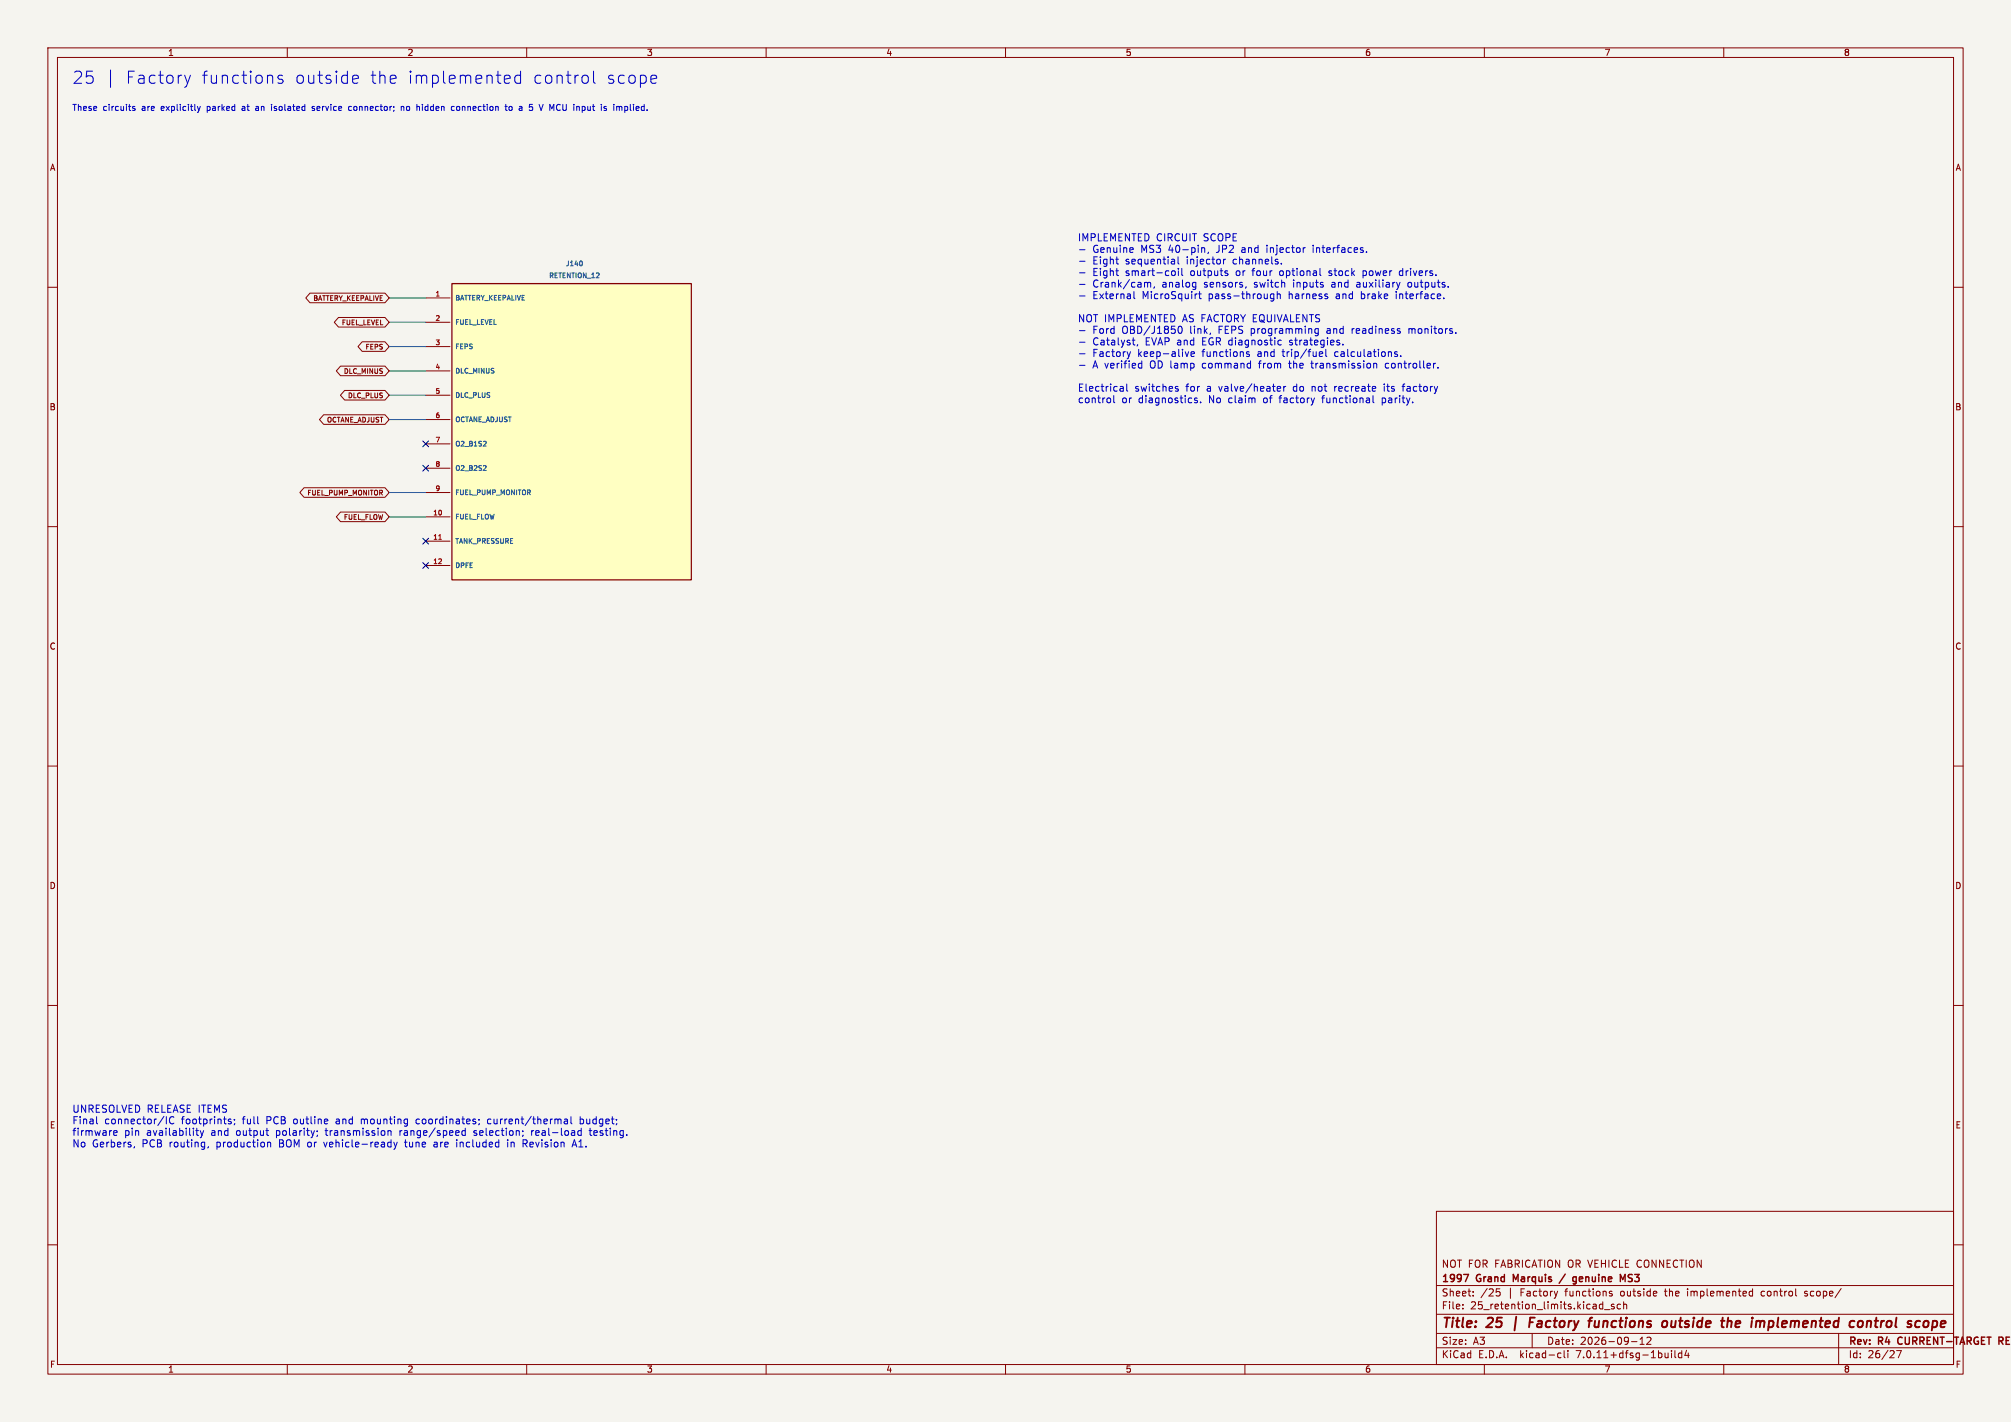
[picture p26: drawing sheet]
<svg xmlns="http://www.w3.org/2000/svg" width="420mm" height="297mm" viewBox="0 0 420 297" stroke-linecap="round" stroke-linejoin="round" font-family="sans-serif">
<defs><g id="words">
<g font-size="3.5" fill="#0000c2">
<text x="15" y="17.7">25</text>
<text x="26" y="17.7">Factory</text>
<text x="41.8" y="17.7">functions</text>
<text x="61.2" y="17.7">outside</text>
<text x="76.9" y="17.7">the</text>
<text x="84.7" y="17.7">implemented</text>
<text x="110.8" y="17.7">control</text>
<text x="126.1" y="17.7">scope</text>
</g>
<g font-size="2.8" fill="#840000">
<text x="301" y="277.9">Title:</text>
<text x="310.6" y="277.9">25</text>
<text x="316.8" y="277.9">|</text>
<text x="321" y="277.9">Factory</text>
<text x="334.3" y="277.9">functions</text>
<text x="350.4" y="277.9">outside</text>
<text x="363.6" y="277.9">the</text>
<text x="370.6" y="277.9">implemented</text>
<text x="392" y="277.9">control</text>
<text x="404.9" y="277.9">scope</text>
</g>
<g font-size="2.1" fill="#0000c2">
<text x="225" y="50.7">IMPLEMENTED CIRCUIT</text>
<text x="228.2" y="53.1">Genuine</text>
<text x="238.3" y="53.1">MS3</text>
<text x="244.2" y="53.1">40-pin,</text>
<text x="251.4" y="50.7">SCOPE</text>
<text x="254.3" y="53.1">JP2</text>
<text x="259.7" y="53.1">and</text>
<text x="265.1" y="53.1">injector</text>
<text x="274.9" y="53.1">interfaces.</text>
<text x="228.2" y="55.5">Eight</text>
<text x="228.2" y="58">Eight</text>
<text x="235.1" y="55.5">sequential</text>
<text x="235.1" y="58">smart-coil</text>
<text x="248" y="55.5">injector</text>
<text x="248.8" y="58">outputs</text>
<text x="257.8" y="55.5">channels.</text>
<text x="258.4" y="58">or</text>
<text x="262" y="58">four</text>
<text x="267.8" y="58">optional</text>
<text x="278.2" y="58">stock</text>
<text x="285.5" y="58">power</text>
<text x="293.3" y="58">drivers.</text>
<text x="228.2" y="60.4">Crank/cam,</text>
<text x="228.2" y="62.8">External</text>
<text x="238.6" y="62.8">MicroSquirt</text>
<text x="242.7" y="60.4">analog</text>
<text x="251.6" y="60.4">sensors,</text>
<text x="252.5" y="62.8">pass-through</text>
<text x="262.2" y="60.4">switch</text>
<text x="269.4" y="62.8">harness</text>
<text x="270.5" y="60.4">inputs</text>
<text x="278.7" y="60.4">and</text>
<text x="279.4" y="62.8">and</text>
<text x="284" y="60.4">auxiliary</text>
<text x="284.8" y="62.8">brake</text>
<text x="292.2" y="62.8">interface.</text>
<text x="294.9" y="60.4">outputs.</text>
<text x="225" y="67.6">NOT IMPLEMENTED AS FACTORY EQUIVALENTS</text>
<text x="228.2" y="70">Ford</text>
<text x="234.4" y="70">OBD/J1850</text>
<text x="248.7" y="70">link,</text>
<text x="254.8" y="70">FEPS programming</text>
<text x="277.7" y="70">and</text>
<text x="283" y="70">readiness</text>
<text x="295" y="70">monitors.</text>
<text x="228.2" y="72.4">Catalyst,</text>
<text x="228.2" y="74.9">Factory</text>
<text x="228.2" y="77.3">A verified</text>
<text x="237.7" y="74.9">keep-alive</text>
<text x="239.2" y="72.4">EVAP and</text>
<text x="240.3" y="77.3">OD lamp</text>
<text x="251.3" y="74.9">functions</text>
<text x="251.3" y="72.4">EGR diagnostic</text>
<text x="251.5" y="77.3">command</text>
<text x="262.9" y="74.9">and</text>
<text x="263.5" y="77.3">from</text>
<text x="268.3" y="74.9">trip/fuel</text>
<text x="269.9" y="72.4">strategies.</text>
<text x="270" y="77.3">the</text>
<text x="274.8" y="77.3">transmission</text>
<text x="279.3" y="74.9">calculations.</text>
<text x="290.3" y="77.3">controller.</text>
<text x="225" y="82.1">Electrical</text>
<text x="236.9" y="82.1">switches</text>
<text x="247.7" y="82.1">for</text>
<text x="252.2" y="82.1">a</text>
<text x="254.8" y="82.1">valve/heater</text>
<text x="270.5" y="82.1">do</text>
<text x="274.5" y="82.1">not</text>
<text x="279.4" y="82.1">recreate</text>
<text x="289.9" y="82.1">its</text>
<text x="294" y="82.1">factory</text>
<text x="225" y="84.5">control</text>
<text x="234.2" y="84.5">or</text>
<text x="237.8" y="84.5">diagnostics.</text>
<text x="252.6" y="84.5">No</text>
<text x="256.8" y="84.5">claim</text>
<text x="264.3" y="84.5">of</text>
<text x="267.8" y="84.5">factory</text>
<text x="276.9" y="84.5">functional</text>
<text x="289.5" y="84.5">parity.</text>
<text x="15" y="232.7">UNRESOLVED RELEASE ITEMS</text>
<text x="15" y="235.1">Final</text>
<text x="15" y="237.5">firmware</text>
<text x="15" y="240">No</text>
<text x="19.2" y="240">Gerbers,</text>
<text x="21.8" y="235.1">connector/IC</text>
<text x="25.9" y="237.5">pin</text>
<text x="29.7" y="240">PCB</text>
<text x="30.7" y="237.5">availability</text>
<text x="35.5" y="240">routing,</text>
<text x="38" y="235.1">footprints;</text>
<text x="44.3" y="237.5">and</text>
<text x="45.5" y="240">production</text>
<text x="49.6" y="237.5">output</text>
<text x="50.8" y="235.1">full</text>
<text x="55.9" y="235.1">PCB</text>
<text x="58.1" y="237.5">polarity;</text>
<text x="58.7" y="240">BOM or</text>
<text x="61.7" y="235.1">outline</text>
<text x="68.4" y="240">vehicle-ready</text>
<text x="68.6" y="237.5">transmission</text>
<text x="70.7" y="235.1">and</text>
<text x="76.1" y="235.1">mounting</text>
<text x="84.2" y="237.5">range/speed</text>
<text x="85.5" y="240">tune</text>
<text x="87.8" y="235.1">coordinates;</text>
<text x="91.6" y="240">are</text>
<text x="96.5" y="240">included</text>
<text x="99.8" y="237.5">selection;</text>
<text x="102.8" y="235.1">current/thermal</text>
<text x="107.3" y="240">in</text>
<text x="110.7" y="240">Revision</text>
<text x="112" y="237.5">real-load</text>
<text x="121.3" y="240">A1.</text>
<text x="122.3" y="235.1">budget;</text>
<text x="124.4" y="237.5">testing.</text>
</g>
<g font-size="2.1" fill="#840000">
<text x="301" y="268.2">1997</text>
<text x="301" y="265">NOT FOR FABRICATION OR VEHICLE CONNECTION</text>
<text x="308.4" y="268.2">Grand</text>
<text x="316.7" y="268.2">Marquis</text>
<text x="330.4" y="268.2">genuine</text>
<text x="340.8" y="268.2">MS3</text>
<text x="301" y="273.7">File:</text>
<text x="301" y="271">Sheet:</text>
<text x="307.1" y="273.7">25_retention_limits.kicad_sch</text>
<text x="309.2" y="271">/25</text>
<text x="314.9" y="271">|</text>
<text x="317.7" y="271">Factory</text>
<text x="327.2" y="271">functions</text>
<text x="338.8" y="271">outside</text>
<text x="348.3" y="271">the</text>
<text x="353.1" y="271">implemented</text>
<text x="368.7" y="271">control</text>
<text x="377.9" y="271">scope/</text>
<text x="301" y="281.1">Size:</text>
<text x="307.6" y="281.1">A3</text>
<text x="323" y="281.1">Date:</text>
<text x="330" y="281.1">2026-09-12</text>
<text x="386" y="281.3">Rev:</text>
<text x="392.4" y="281.3">R4</text>
<text x="397" y="281.3">CURRENT-TARGET</text>
<text x="418.7" y="281.3">RE</text>
<text x="301" y="283.9">KiCad</text>
<text x="308.7" y="283.9">E.D.A.</text>
<text x="317.6" y="283.9">kicad-cli</text>
<text x="329.5" y="283.9">7.0.11+dfsg-1build4</text>
<text x="386" y="283.9">Id:</text>
<text x="390.1" y="283.9">26/27</text>
</g>
<g font-size="1.8" fill="#840000">
<text x="35" y="11.9">1</text>
<text x="85" y="11.9">2</text>
<text x="135" y="11.9">3</text>
<text x="185" y="11.9">4</text>
<text x="235" y="11.9">5</text>
<text x="285" y="11.9">6</text>
<text x="335" y="11.9">7</text>
<text x="385" y="11.9">8</text>
<text x="10.3" y="35.9">A</text>
<text x="408.3" y="35.9">A</text>
<text x="10.3" y="85.9">B</text>
<text x="408.2" y="85.9">B</text>
<text x="10.3" y="135.9">C</text>
<text x="408.2" y="135.9">C</text>
<text x="10.3" y="185.9">D</text>
<text x="408.2" y="185.9">D</text>
<text x="10.3" y="235.9">E</text>
<text x="408.3" y="235.9">E</text>
<text x="10.3" y="285.9">F</text>
<text x="35" y="286.9">1</text>
<text x="85" y="286.9">2</text>
<text x="135" y="286.9">3</text>
<text x="185" y="286.9">4</text>
<text x="235" y="286.9">5</text>
<text x="285" y="286.9">6</text>
<text x="335" y="286.9">7</text>
<text x="385" y="286.9">8</text>
<text x="408.3" y="285.9">F</text>
</g>
<g font-size="1.8" fill="#0000c2">
<text x="15" y="23.5">These</text>
<text x="21.5" y="23.5">circuits</text>
<text x="29.7" y="23.5">are</text>
<text x="33.9" y="23.5">explicitly</text>
<text x="43.7" y="23.5">parked</text>
<text x="51.2" y="23.5">at</text>
<text x="54.3" y="23.5">an</text>
<text x="57.7" y="23.5">isolated</text>
<text x="66.5" y="23.5">service</text>
<text x="74.3" y="23.5">connector;</text>
<text x="85.4" y="23.5">no</text>
<text x="88.9" y="23.5">hidden</text>
<text x="96.4" y="23.5">connection</text>
<text x="107.9" y="23.5">to</text>
<text x="110.9" y="23.5">a</text>
<text x="113.2" y="23.5">5</text>
<text x="115.6" y="23.5">V MCU input</text>
<text x="129" y="23.5">is</text>
<text x="131.9" y="23.5">implied.</text>
</g>
<g font-size="1.4" fill="#006464">
<text x="114.6" y="58.3">RETENTION_12</text>
<text x="118.1" y="55.8">J140</text>
<text x="95" y="63">BATTERY_KEEPALIVE</text>
<text x="95" y="68">FUEL_LEVEL</text>
<text x="95" y="73.1">FEPS</text>
<text x="95" y="78.2">DLC_MINUS</text>
<text x="95" y="83.3">DLC_PLUS</text>
<text x="95" y="88.4">OCTANE_ADJUST</text>
<text x="95" y="93.4">O2_B1S2</text>
<text x="95" y="98.5">O2_B2S2</text>
<text x="95" y="103.6">FUEL_PUMP_MONITOR</text>
<text x="95" y="108.7">FUEL_FLOW</text>
<text x="95" y="113.8">TANK_PRESSURE</text>
<text x="95" y="118.8">DPFE</text>
</g>
<g font-size="1.4" fill="#840000">
<text x="65.3" y="63">BATTERY_KEEPALIVE</text>
<text x="71.2" y="68.1">FUEL_LEVEL</text>
<text x="76.2" y="73.2">FEPS</text>
<text x="71.7" y="78.3">DLC_MINUS</text>
<text x="72.5" y="83.4">DLC_PLUS</text>
<text x="68.1" y="88.4">OCTANE_ADJUST</text>
<text x="64" y="103.7">FUEL_PUMP_MONITOR</text>
<text x="71.7" y="108.8">FUEL_FLOW</text>
</g>
<g font-size="1.4" fill="#a90000">
<text x="90.8" y="62">1</text>
<text x="90.8" y="67.1">2</text>
<text x="90.8" y="72.1">3</text>
<text x="90.8" y="77.2">4</text>
<text x="90.8" y="82.3">5</text>
<text x="90.8" y="87.4">6</text>
<text x="90.8" y="92.5">7</text>
<text x="90.8" y="97.5">8</text>
<text x="90.4" y="107.7">10</text>
<text x="90.8" y="102.6">9</text>
<text x="90.4" y="112.8">11</text>
<text x="90.4" y="117.9">12</text>
</g>
</g></defs>
<path d="M0 0h420v297h-420z" fill="#f5f4ef" stroke="#f5f4ef" stroke-width=".21"/>
<g fill="none" stroke="#840000" stroke-width=".21">
<path d="M10 10h400v277h-400zM12 12h396v273h-396zM60 10v2M110 10v2M160 10v2M210 10v2M260 10v2M310 10v2M360 10v2M10 60h2M408 60h2M64.7 61.2h15.7l.9 1-.9 1h-15.7l-.8-1z"/>
<path d="M70.7 66.3h9.7l.9 1-.9 1h-9.7l-.9-1zM71.1 76.5h9.3l.9 1-.9 1h-9.3l-.9-1zM75.6 71.4h4.8l.9 1-.9 1h-4.8l-.8-1zM88.9 62.2h5.1M88.9 67.3h5.1M88.9 72.4h5.1M88.9 77.5h5.1M67.6 86.6h12.8l.9 1-.9 1h-12.8l-.9-1zM72 81.5h8.4l.9 1.1-.9 1h-8.4l-.9-1zM88.9 82.6h5.1M88.9 87.6h5.1M88.9 92.7h5.1"/>
<path d="M88.9 97.8h5.1M10 110h2M63.5 101.9h16.9l.9 1-.9 1h-16.9l-.9-1zM71.1 106.9h9.3l.9 1.1-.9 1h-9.3l-.9-1zM88.9 108h5.1M88.9 113h5.1M88.9 118.1h5.1M88.9 102.9h5.1M408 110h2M10 160h2M408 160h2M10 210h2"/>
<path d="M408 210h2M10 260h2M300 253h108v32h-108zM408 260h2M300 278.5h108M300 274.5h108M300 268.5h108M305.5 273.2v.2M305.5 272.5v.1M307.7 270.5v.2M307.7 269.8v.1M312.5 269.2h.7"/>
<path d="M312.7 269.8h.3l.3 .2-.1 .6-.5 .1M320 278.5v3M335.1 273.5h1.1M336.2 270.1l.5 .2v.2l-.2 .2-.4-.1M336.2 269.8h.5M337.1 272.5l-.4-.1-.2 .2 .1 .2 .5 .2v.3h-.6M338.4 272.5l-.4-.1-.3 .3 .2 .6h.5M339.1 272.5l.2-.1 .4 .1v.9M339.1 271.9v1.5M342.5 279.7l.4-.4v1.5M343.9 279.4l.6-.1 .3 .4-.9 1.1h.9M352.4 269.2v.1"/>
<path d="M352.4 269.7v1M365.6 269.7l.4 .1M366 270.6l-.4 .1M366 269.2v1.5M368.1 269.7l-.3 .3v.4l.3 .3M376.9 270.6l.4 .1M377.3 269.7l-.4 .2v.2l.4 .1M384 278.5v6.5M60 285v2M110 285v2M160 285v2M210 285v2"/>
<path d="M260 285v2M300 281.5h108M310 285v2M325.6 282.6l.4 .1M326 283.5l-.4 .1M326.7 282.1v1.3l.2 .2M327.4 282.1v.1M327.4 282.6v1M340.7 280.2h1.2M342.5 280.8h.9M349.1 282.1v.1M349.1 282.6v1"/>
<path d="M349.8 282.1v1.3l.2 .2M351.2 282.7l-.4-.1-.3 .3 .2 .6h.5M351.2 282.1v1.5M352.2 282l-.3 1.1h.9M352.6 282.6v1M360 285v2M396.1 282.1h1l-.7 1.5"/>
</g>
<path d="M305.7 266.2h1l-.7 1.5M316.5 267.3l-.5-1.1v1.5M326.9 266.1l-1.3 1.9M329.2 266.7v1.2l-.3 .3-.4-.1M329.2 266.8l-.4-.1-.3 .3 .1 .6h.6M338.9 267.3l.5-1.1v1.5M340 267.6l.3 .1M340.3 266.2l-.3 .3 .3 .4M396.5 279.5l-.2 .4 .2 .7M418.2 279.4l-.7-.1v1.5M418.2 280l-.7 .1M417.8 280.1l.5 .7" fill="none" stroke="#840000" stroke-width=".3"/>
<g fill="none" stroke="#840000" stroke-width=".4">
<path d="M319.5 276.2h.6M320.5 275.2h-.9l-.3 2M331.7 275.9h.8M332.5 275.2l-.4 .1M333.1 275.9v1.2h.6M347.6 275.9l.5 .1 .1 .3-.1 .5-.4 .4M349.1 275.9v1.2h.6M361.1 275.9h.3l.3 .3-.2 1M363.2 275.9h-.4l-.3 .3v.9l.5 .1M363.4 276.3l-.9 .2M369.3 277.1l.6 .1M369.5 275.9l-.2 2"/>
<path d="M370.1 275.9l-.6 .1M389 276.1v.7M390 276.1l.3-.2 .4 .1v1.2M390 275.9l-.2 1.3M402.5 275.9l.3 .4-.2 .7M403.5 277.1l.6 .1M403.7 275.9l-.3 2M404.3 275.9l-.6 .1"/>
</g>
<path d="M94.4 59.2h50v61.9h-50z" fill="#ffffc2" stroke="#ffffc2" stroke-width=".21"/>
<path d="M94.4 59.2h50v61.9h-50z" fill="none" stroke="#840000" stroke-width=".25"/>
<path d="M91.6 112.6h.6" fill="none" stroke="#a90000" stroke-width=".21"/>
<path d="M121.5 54.6l.1 .3-.1 .6M101.4 92.2l.1 .4-.6 .6h.6M101.4 97.3l.1 .4-.6 .5h.6" fill="none" stroke="#006464" stroke-width=".21"/>
<g fill="none" stroke="#0000c2" stroke-width=".21">
<path d="M23.1 14.6v3.6M38.6 15.7l.6 1.7M39.2 17.4l-.3 .6M39.8 15.7l-.6 1.7M59 15.8l-.6-.1-.4 .4 .2 .3 .8 .3 .1 .2-.1 .4-.2 .1-.8-.1M73.6 17l.4 .4 .7-.1M73.6 16.1l.4-.4h.5l.3 .4v.2l-1.2 .3M105.7 15.7l.7 .1 .1 .5-1.2 .3M106.4 17.3l-.7 .1M108.7 15.8l-.7-.1-.5 .5v.7l.2 .4 .3 .1 .7-.1M108.7 14.9v2.5M122.4 15.7l.5 .5v.7l-.5 .5"/>
<path d="M124 14.9v2.1l.3 .4M136.3 15.7l.7 .1 .1 .5-1.2 .3M137 17.3l-.7 .1M28.2 22.3l-.3-.1-.2 .2v.2l.5 .1v.3h-.5M41.2 22.2l.3 .9M41.5 23.1l-.3 .4M41.8 22.2l-.3 .9M50.7 22.2l-.1 .1M50.7 22.6l-.2 .2 .2 .3M53.8 22.2l-.4 .1M53.9 22.6h-.3l-.2 .2v.2l.5 .1M56.7 21.8v.1"/>
<path d="M65.7 22.3l-.3-.1-.2 .2v.2l.5 .1v.3h-.5M73.4 22.3l-.4-.1-.2 .3 .1 .5h.5M83.8 22.3h.5v.8M83.8 22.2v.9M84.9 22.3v.7M87.1 21.8v1.3M88.2 21.8v.1M88.2 22.2v.9M94.5 22.2l.4 .1M94.9 23l-.4 .1M95.9 22.3l-.3-.1-.2 .3 .1 .5h.4M105.5 22.2h.4"/>
<path d="M105.6 21.8v1.1l.3 .2M106.4 22.3l.3-.1 .3 .3v.3l-.3 .3-.4-.3zM111.2 21.8h-.6l-.1 .6M112.6 21.8l.4 1.3M115.2 22.7l-.4-.9v1.3M128.2 21.8v.1M128.2 22.2v.9M130.9 22.2l.2 .3v.3l-.2 .3M225.5 52.2h1.1M225.5 54.6h1.1M225.5 57h1.1M225.5 59.4h1.1"/>
<path d="M239.2 59l.5 .2M239.7 59.2l.2-.2h.3l.1 1M239.7 59.2v.8M241.1 59.9l-.1 .3M244.8 56.6l-.1 .1M245.2 56.6l.3 .2v.5l-.3 .3-.5-.2M245.2 54.2l.1 .9M245.3 55.1h-.1M245.3 54.5l-.1 .1M246 53.6v1.3l.2 .2M246.1 56.1v.1M246.1 56.6v1"/>
<path d="M246.8 56.1v1.2l.2 .3M249.7 59v1.2l-.1 .2M249.7 59.9l-.1 .1M251 51.8h.5l.1 .9M252.4 52.7l-.2 .2M255.5 54.1v1M256 54.1l-.5 .3M256.2 57.1l.3 .2-.3 .3M256.2 56.6h.2M260.2 59.9l-.1 .3M267.6 55v.1M272.5 51.7h.1"/>
<path d="M274.2 51.2v.2M274.2 51.7v1M275.7 57.3l.2 .3M277.5 57.5l.2 .1M277.6 56.6v.4M283.4 59.5v.4M284.7 57.5l.4 .1M284.7 56.6v1.5M285.1 56.6h-.4M285.4 52.6v.1M292.8 56.6h-.4l-.2 .2 .1 .6 .5 .2M294.3 59l-.3 .3v.4l.3 .3"/>
<path d="M225.5 61.8h1.1M225.5 69.1h1.1M225.5 71.5h1.1M225.5 73.9h1.1M225.5 76.3h1.1M236.1 73.5l-.4 1M236.5 71h.5M236.7 72h.3M236.8 60.9v1.3l.2 .2M237.6 72l-.1 .3M238.5 75.4v1.5M238.5 76.8l-.5 .1"/>
<path d="M246.1 68.4l-.1 .7 .2 .4 .2 .1 .4-.3v-.9M247.5 73.5l.4 1 .3-1M248.7 74l.8-.2-.1-.3h-.4l-.3 .2 .1 .7h.6M250 61.4l-.3 .1M250.3 61.4h.6M250.5 60.9v1.3l.4 .2M260.4 73.5v.4l.5 .1 .1 .2-.3 .3-.4-.1M265.3 62.1l.3 .3 .4-.1M266 61.5l-.4-.1-.3 .3M266 61.4v1.2l-.3 .3-.3-.1M266.7 61.5l.3-.1 .3 .1 .1 .9M266.7 60.9v1.5"/>
<path d="M267 72h.6M274 75.4v1.3l.2 .2M275.3 68.7l-.4-.1-.3 .3 .1 .7h.6M275.3 68.6v1.2l-.3 .3h-.3M275.6 74.4h.6M276.2 73.5v.3l-.7 .2M276.9 73v1.2l.2 .3M280.5 71.9v.1M282.4 68.6v1M282.5 68.7l-.1 .2M287 75.9h.5v1M289.9 75.9h-.4l-.2 .3 .1 .5 .5 .2"/>
<path d="M291.3 73.9l.5 .1 .1 .2-.2 .3-.5-.1M291.3 73.5h.5M291.6 61.4v1M292.5 74.3v.2M294.2 68.6v1M294.5 68.6l-.3 .2M300.3 76.7v.2M301.5 62.2v.2M231.8 83.2l.2 .2-.2 .7M232.6 82.6v1.3l.2 .2M234 80.8h.5l.1 .9M234 81.6h.6"/>
<path d="M234.6 81.1l-.6 .1M235.3 80.2v1.3l.2 .2M245.5 81.1l.6 .3-.1 .2-.4 .1M245.5 80.8h.5M250 83.2l-.3-.1-.2 .2v.3l.5 .1v.4h-.5M250.7 84v.1M266.8 80.8l.4-.1 .3 .4-.8 .1M266.8 81.6h.6M268.1 80.7v1M268.5 80.7l-.4 .3M276 83.1h.6M278.7 80.7v1"/>
<path d="M278.9 80.8l-.2 .2M286.7 82.6v1.3l.3 .2M288.7 84.1h.4M288.7 83.1v1.5M289.1 80.2v.2M289.1 80.7v1M289.1 83.1l-.4 .1M292.8 80.7h.6M293.4 80.2l-.4 .2v1.3M20.2 233.2v1.3l.2 .2M23.7 236.6l.8-.1-.1-.3-.4-.1-.3 .3 .1 .7h.6M28.1 239.5l-.1 .3"/>
<path d="M34.7 233.2v1.5M35.5 233.4a.7 .7 0 0 0-.1 1 .7 .7 0 0 0 .9 .2M41.1 235.6v1.3l.4 .2M41.8 236.1l.4 1M42.2 237.1l-.4 .5M42.5 236.1l-.3 1M43.5 239.5l-.1 .3M47.7 234l.6 .4-.2 .3h-.4M48.2 233.8l-.3-.1-.2 .2M49 233.8v.1M49 234.7l-.1 .2M55.9 238.6v1"/>
<path d="M56 238.6l-.1 .1M56.1 238.6l.4 .2v.8M66.2 236.2v.2M66.3 237.1l-.1 .3M67.6 238.6l.4 1M75.5 233.7v1M75.5 233.8v.1M81 236.1v1M81.2 238.6h.5M81.6 236.2l.1 .9M81.7 238.1v1.5M81.7 239.5l-.5 .1"/>
<path d="M82.2 238.6l.4 1M82.6 239.6l-.4 .5M83 238.6l-.4 1M83.5 236.1v1M83.6 236.3l-.1 .1M84.7 238.1v1.2l.2 .3M87.2 233.7l-.3 .3v.4l.3 .3M91.2 239h-.4l-.2 .2 .1 .3 .5 .1M95.4 238.6v1M96.7 236.1l-.2 .3v.5l.2 .2h.5M97 236.1l.2 .1M97.2 235.6v1.5"/>
<path d="M99 237.1h.4M99.2 236.1l-.2 .3 .2 .2M100 233.8v.1M100.1 234.7l-.1 .2M102.4 233.7l-.4 .1-.2 .2 .1 .6 .5 .1M106 238.6v1M109.2 236.2v.2M109.2 237.1v.2M109.2 238.1h.6l.3 .2-.1 .5h-.8M109.6 238.8l.5 .8M111 236.1v1M111.5 236.1l-.5 .3"/>
<path d="M117.9 233.8h.6v.9M118.5 234.1l-.5 .1-.2 .2 .2 .3h.5M119.2 233.2v1.3l.3 .2M119.5 239.6l.5-1.5 .5 1.5M119.6 239.1h.7M120.7 236.9l.3 .2h.4M121.2 234.7h.5M121.2 233.8h.5M121.2 233.2v1.5M121.4 236.2l-.4-.1-.3 .3M121.4 235.6v1.5M123.2 235.6v1.3l.4 .2"/>
</g>
<path d="M81.3 67.3h7.6M81.3 77.5h7.6M81.3 72.4h7.6M81.3 62.2h7.6M81.3 87.6h7.6M81.3 82.6h7.6M81.3 102.9h7.6M81.3 108h7.6" fill="none" stroke="#009600" stroke-width=".21"/>
<path d="M88.3 92.1l1.2 1.2M88.3 97.2l1.2 1.2M89.5 92.1l-1.2 1.2M89.5 97.2l-1.2 1.2M88.3 112.4l1.2 1.2M88.3 117.5l1.2 1.2M89.5 112.4l-1.2 1.2M89.5 117.5l-1.2 1.2" fill="none" stroke="#000084" stroke-width=".21"/>
<use href="#words"/>
</svg>
